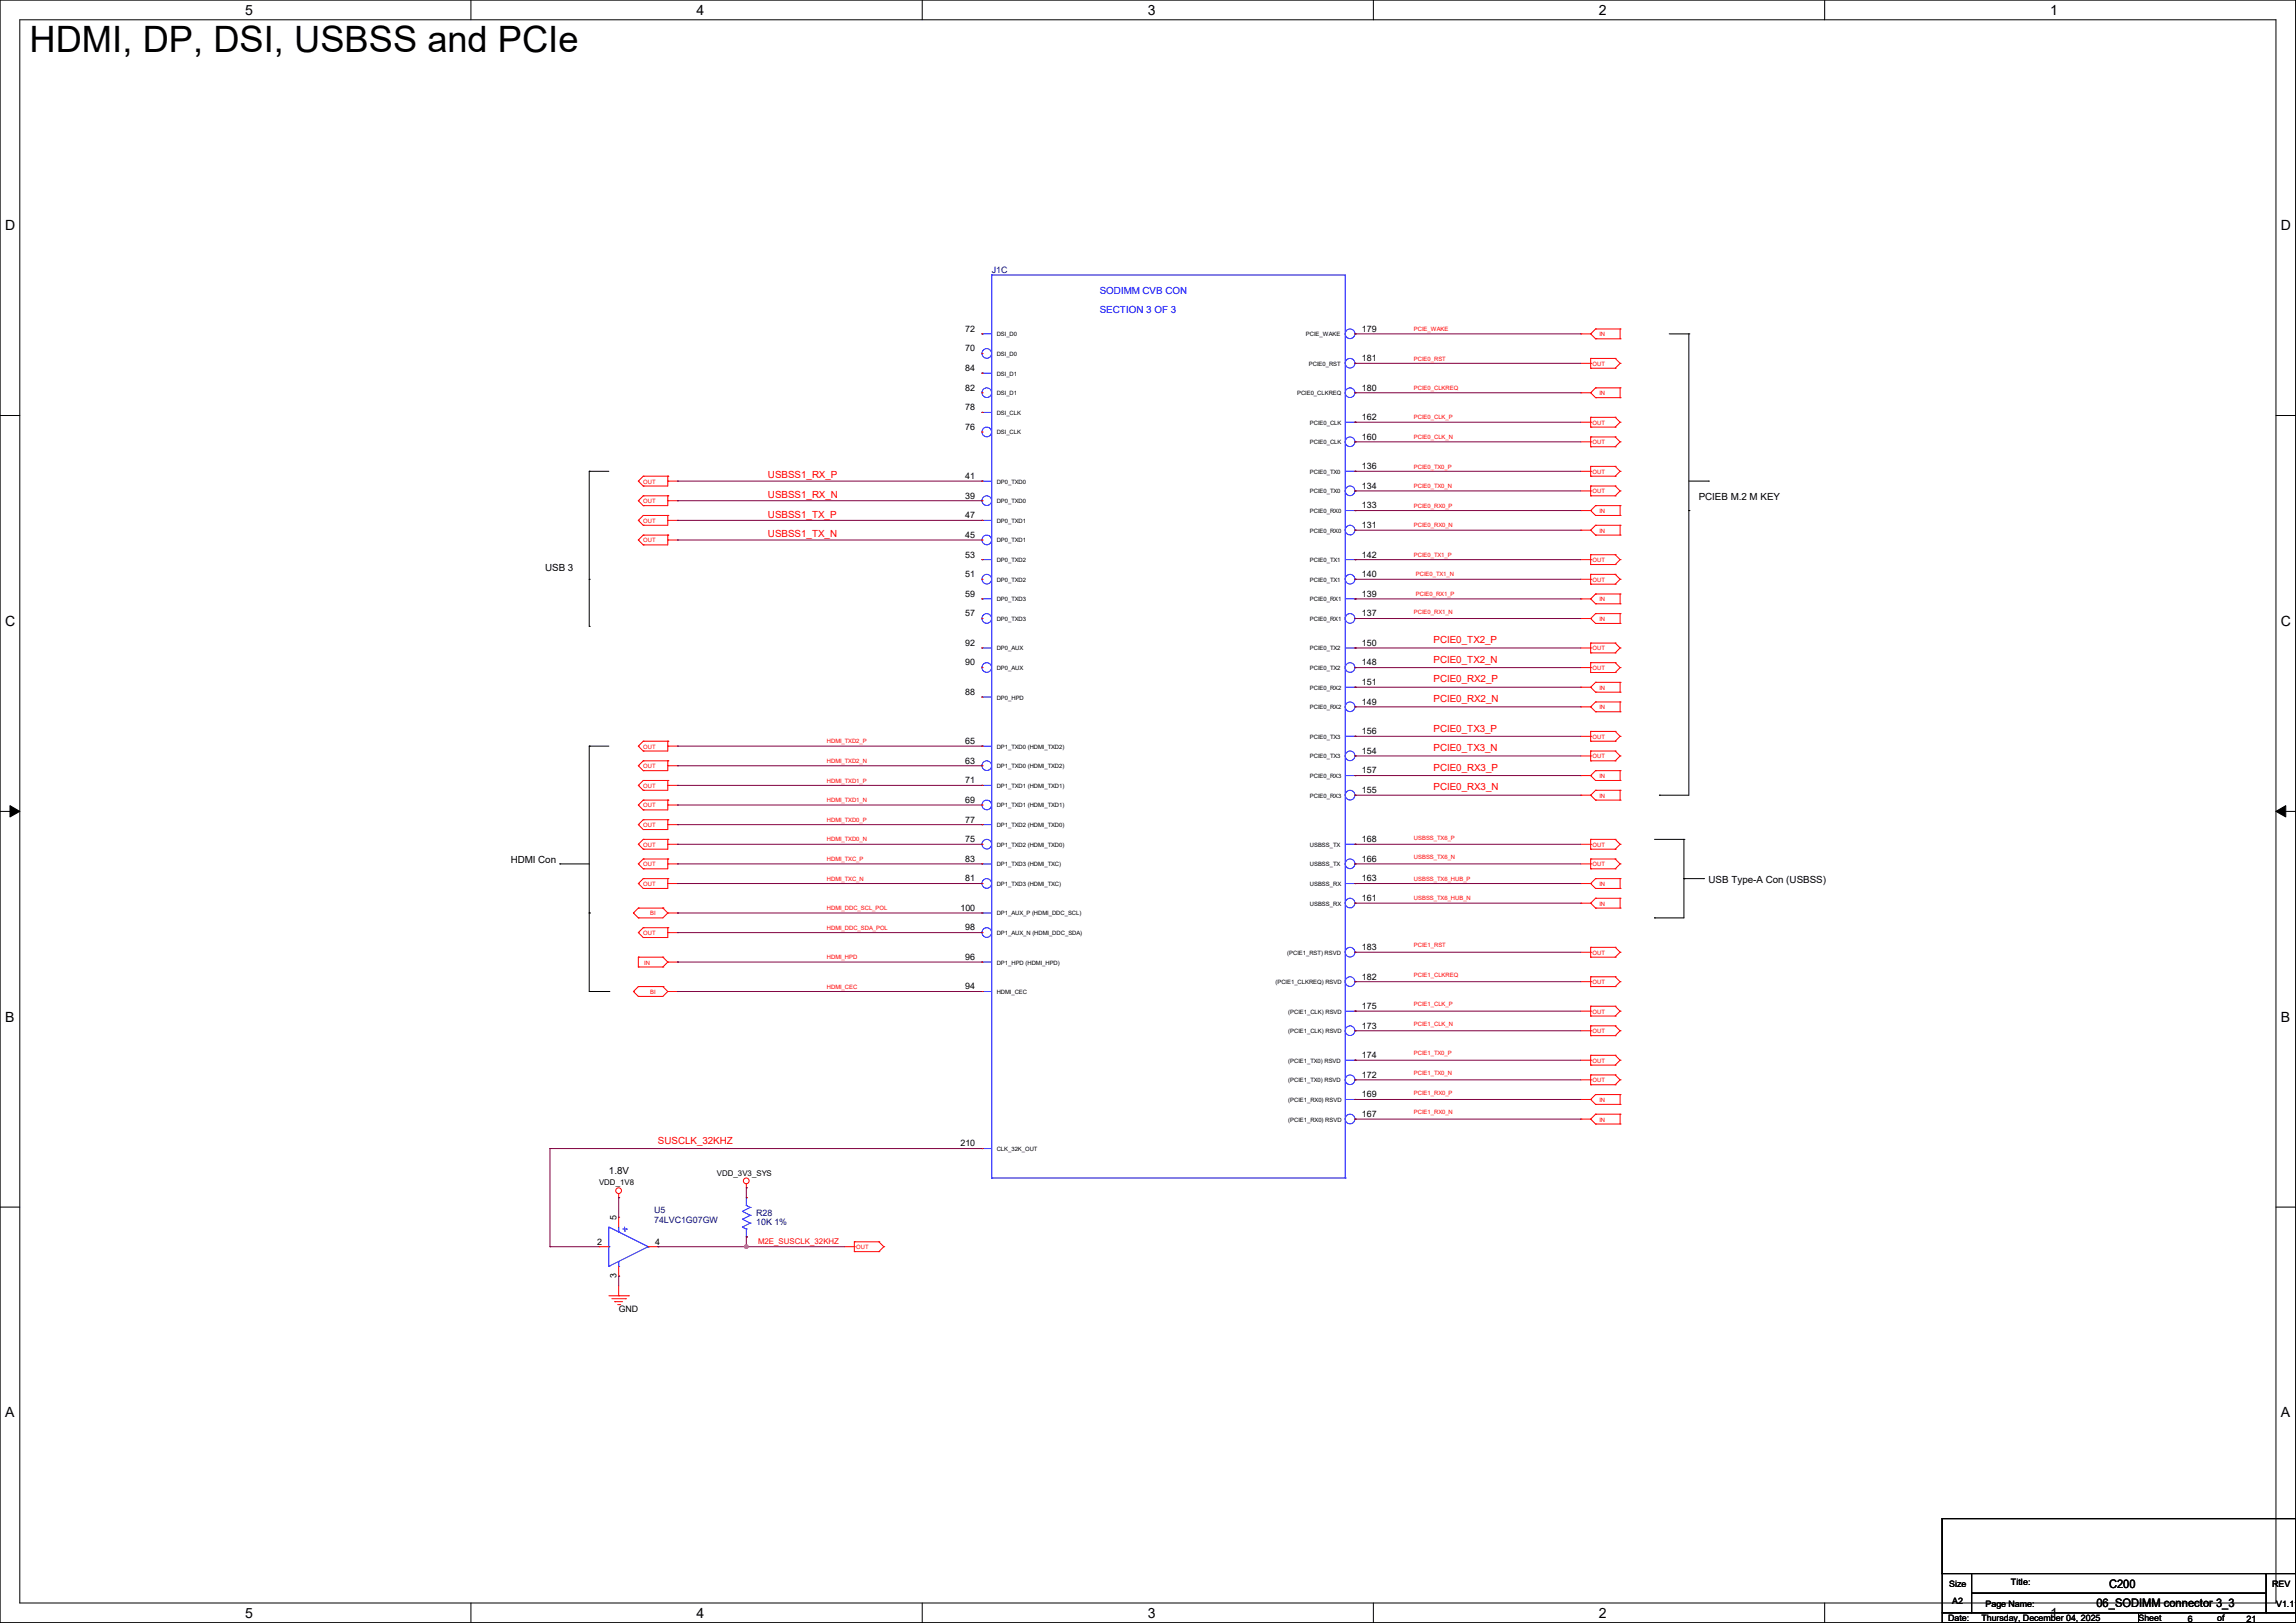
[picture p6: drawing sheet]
<svg xmlns="http://www.w3.org/2000/svg" width="594mm" height="420mm" viewBox="0 0 594 420" stroke-linecap="round" stroke-linejoin="round" font-family="sans-serif">
<defs><g id="words">
<text font-size="9.4" x="7.7" y="13.5">HDMI, DP, DSI, USBSS and PCIe</text>
<g font-size="3.6">
<text x="63.5" y="3.8">5</text>
<text x="180.2" y="3.8">4</text>
<text x="296.9" y="3.8">3</text>
<text x="413.7" y="3.8">2</text>
<text x="530.4" y="3.8">1</text>
<text x="1.3" y="59.5">D</text>
<text x="590.1" y="59.5">D</text>
<text x="1.3" y="162">C</text>
<text x="590.1" y="162">C</text>
<text x="1.3" y="264.4">B</text>
<text x="590.1" y="264.4">B</text>
<text x="1.3" y="366.8">A</text>
<text x="590.1" y="366.8">A</text>
<text x="63.5" y="418.6">5</text>
<text x="180.2" y="418.6">4</text>
<text x="296.9" y="418.6">3</text>
<text x="413.7" y="418.6">2</text>
<text x="530.4" y="418.6">1</text>
</g>
<g font-size="3">
<text x="545.7" y="411">C200</text>
<text x="542.3" y="415.8">06_SODIMM connector 3_3</text>
</g>
<g font-size="2.5" fill="#00f">
<text x="284.5" y="76">SODIMM CVB CON</text>
<text x="284.5" y="81.1">SECTION 3 OF 3</text>
</g>
<g font-size="2.5" fill="#f00">
<text x="198.7" y="123.8">USBSS1_RX_P</text>
<text x="198.7" y="128.9">USBSS1_RX_N</text>
<text x="198.7" y="133.9">USBSS1_TX_P</text>
<text x="198.7" y="139">USBSS1_TX_N</text>
<text x="370.9" y="166.5">PCIE0_TX2_P</text>
<text x="370.9" y="171.5">PCIE0_TX2_N</text>
<text x="370.9" y="176.6">PCIE0_RX2_P</text>
<text x="370.9" y="181.7">PCIE0_RX2_N</text>
<text x="370.9" y="189.3">PCIE0_TX3_P</text>
<text x="370.9" y="194.4">PCIE0_TX3_N</text>
<text x="370.9" y="199.5">PCIE0_RX3_P</text>
<text x="370.9" y="204.6">PCIE0_RX3_N</text>
<text x="170.2" y="296">SUSCLK_32KHZ</text>
</g>
<g font-size="2.5">
<text x="439.5" y="129.3">PCIEB M.2 M KEY</text>
<text x="141" y="147.9">USB 3</text>
<text x="132.1" y="223.3">HDMI Con</text>
<text x="442" y="228.4">USB Type-A Con (USBSS)</text>
<text x="157.5" y="303.8">1.8V</text>
</g>
<g font-size="2.3" fill="#000080">
<text x="256.6" y="70.7">J1C</text>
<text x="169.2" y="314">U5</text>
<text x="169.2" y="316.6">74LVC1G07GW</text>
<text x="195.6" y="314.8">R28</text>
<text x="195.6" y="317.1">10K 1%</text>
</g>
<g font-size="2.3">
<text x="249.7" y="85.9">72</text>
<text x="352.4" y="85.9">179</text>
<text x="249.7" y="90.9">70</text>
<text x="352.4" y="93.5">181</text>
<text x="249.7" y="101.1">82</text>
<text x="249.7" y="96">84</text>
<text x="352.4" y="101.1">180</text>
<text x="249.7" y="106.2">78</text>
<text x="249.7" y="111.3">76</text>
<text x="352.4" y="113.8">160</text>
<text x="352.4" y="108.7">162</text>
<text x="249.7" y="124">41</text>
<text x="352.4" y="121.4">136</text>
<text x="249.7" y="129">39</text>
<text x="352.4" y="131.6">133</text>
<text x="352.4" y="126.5">134</text>
<text x="249.7" y="134.1">47</text>
<text x="352.4" y="136.7">131</text>
<text x="249.7" y="139.2">45</text>
<text x="249.7" y="149.4">51</text>
<text x="249.7" y="144.3">53</text>
<text x="352.4" y="149.4">140</text>
<text x="352.4" y="144.3">142</text>
<text x="249.7" y="154.4">59</text>
<text x="352.4" y="154.4">139</text>
<text x="249.7" y="159.5">57</text>
<text x="352.4" y="159.5">137</text>
<text x="249.7" y="167.1">92</text>
<text x="352.4" y="167.1">150</text>
<text x="249.7" y="172.2">90</text>
<text x="352.4" y="172.2">148</text>
<text x="249.7" y="179.8">88</text>
<text x="352.4" y="177.3">151</text>
<text x="352.4" y="182.4">149</text>
<text x="352.4" y="190">156</text>
<text x="249.7" y="197.6">63</text>
<text x="249.7" y="192.5">65</text>
<text x="352.4" y="195.1">154</text>
<text x="249.7" y="202.7">71</text>
<text x="352.4" y="200.2">157</text>
<text x="249.7" y="207.8">69</text>
<text x="352.4" y="205.2">155</text>
<text x="249.7" y="212.9">77</text>
<text x="249.7" y="217.9">75</text>
<text x="352.4" y="217.9">168</text>
<text x="249.7" y="223">83</text>
<text x="352.4" y="223">166</text>
<text x="249.7" y="228.1">81</text>
<text x="352.4" y="233.2">161</text>
<text x="352.4" y="228.1">163</text>
<text x="248.5" y="235.7">100</text>
<text x="249.7" y="240.8">98</text>
<text x="352.4" y="245.9">183</text>
<text x="249.7" y="248.4">96</text>
<text x="249.7" y="256">94</text>
<text x="352.4" y="253.5">182</text>
<text x="352.4" y="261.1">175</text>
<text x="352.4" y="266.2">173</text>
<text x="352.4" y="273.8">174</text>
<text x="352.4" y="278.9">172</text>
<text x="352.4" y="284">169</text>
<text x="352.4" y="289.1">167</text>
<text x="248.5" y="296.7">210</text>
<text x="159.5" y="315.8" transform="rotate(-90 159.5 315.8)">5</text>
<text x="154.5" y="322.1">2</text>
<text x="169.5" y="322.1">4</text>
<text x="159.5" y="330.7" transform="rotate(-90 159.5 330.7)">3</text>
<text x="160.1" y="339.4">GND</text>
<text x="504.3" y="410.8">Size</text>
<text x="520.3" y="410.3">Title:</text>
<text x="587.8" y="410.8">REV</text>
<text x="504" y="419.4">Date:</text>
<text x="505" y="415.1">A2</text>
<text x="512.6" y="419.4">Thursday, December 04, 2025</text>
<text x="513.7" y="415.9">Page Name:</text>
<text x="553.3" y="419.4">Sheet</text>
<text x="566" y="419.7">6</text>
<text x="573.6" y="419.4">of</text>
<text x="581.2" y="419.7">21</text>
<text x="588.8" y="415.9">V1.11</text>
</g>
<g font-size="2">
<text x="185.5" y="304.2">VDD_3V3_SYS</text>
<text x="155" y="306.7">VDD_1V8</text>
</g>
<text font-size="2" fill="#f00" x="196.1" y="321.9">M2E_SUSCLK_32KHZ</text>
<g font-size="1.5">
<text x="257.9" y="87">DSI_D0</text>
<text x="337.9" y="87">PCIE_WAKE</text>
<text x="257.9" y="92.1">DSI_D0</text>
<text x="338.6" y="94.7">PCIE0_RST</text>
<text x="257.9" y="97.2">DSI_D1</text>
<text x="257.9" y="107.4">DSI_CLK</text>
<text x="257.9" y="102.3">DSI_D1</text>
<text x="335.6" y="102.3">PCIE0_CLKREQ</text>
<text x="257.9" y="112.4">DSI_CLK</text>
<text x="338.9" y="109.9">PCIE0_CLK</text>
<text x="338.9" y="115">PCIE0_CLK</text>
<text x="257.9" y="125.1">DP0_TXD0</text>
<text x="338.9" y="122.6">PCIE0_TX0</text>
<text x="257.9" y="130.2">DP0_TXD0</text>
<text x="338.9" y="127.7">PCIE0_TX0</text>
<text x="257.9" y="135.3">DP0_TXD1</text>
<text x="338.9" y="137.8">PCIE0_RX0</text>
<text x="338.9" y="132.8">PCIE0_RX0</text>
<text x="257.9" y="140.4">DP0_TXD1</text>
<text x="257.9" y="145.5">DP0_TXD2</text>
<text x="338.9" y="145.5">PCIE0_TX1</text>
<text x="257.9" y="150.5">DP0_TXD2</text>
<text x="257.9" y="155.6">DP0_TXD3</text>
<text x="338.9" y="155.6">PCIE0_RX1</text>
<text x="338.9" y="150.5">PCIE0_TX1</text>
<text x="257.9" y="160.7">DP0_TXD3</text>
<text x="338.9" y="160.7">PCIE0_RX1</text>
<text x="257.9" y="173.4">DP0_AUX</text>
<text x="257.9" y="168.3">DP0_AUX</text>
<text x="338.9" y="173.4">PCIE0_TX2</text>
<text x="338.9" y="168.3">PCIE0_TX2</text>
<text x="338.9" y="178.5">PCIE0_RX2</text>
<text x="257.9" y="181">DP0_HPD</text>
<text x="338.9" y="183.6">PCIE0_RX2</text>
<text x="338.9" y="191.2">PCIE0_TX3</text>
<text x="257.9" y="193.7">DP1_TXD0 (HDMI_TXD2)</text>
<text x="338.9" y="196.3">PCIE0_TX3</text>
<text x="257.9" y="198.8">DP1_TXD0 (HDMI_TXD2)</text>
<text x="257.9" y="203.9">DP1_TXD1 (HDMI_TXD1)</text>
<text x="338.9" y="201.3">PCIE0_RX3</text>
<text x="257.9" y="209">DP1_TXD1 (HDMI_TXD1)</text>
<text x="338.9" y="206.4">PCIE0_RX3</text>
<text x="257.9" y="214">DP1_TXD2 (HDMI_TXD0)</text>
<text x="257.9" y="219.1">DP1_TXD2 (HDMI_TXD0)</text>
<text x="338.9" y="219.1">USBSS_TX</text>
<text x="257.9" y="224.2">DP1_TXD3 (HDMI_TXC)</text>
<text x="338.9" y="224.2">USBSS_TX</text>
<text x="257.9" y="229.3">DP1_TXD3 (HDMI_TXC)</text>
<text x="338.9" y="229.3">USBSS_RX</text>
<text x="257.9" y="236.9">DP1_AUX_P (HDMI_DDC_SCL)</text>
<text x="338.9" y="234.4">USBSS_RX</text>
<text x="257.9" y="242">DP1_AUX_N (HDMI_DDC_SDA)</text>
<text x="257.9" y="249.6">DP1_HPD (HDMI_HPD)</text>
<text x="333" y="247.1">(PCIE1_RST) RSVD</text>
<text x="257.9" y="257.2">HDMI_CEC</text>
<text x="330" y="254.7">(PCIE1_CLKREQ) RSVD</text>
<text x="333.3" y="262.3">(PCIE1_CLK) RSVD</text>
<text x="333.3" y="267.4">(PCIE1_CLK) RSVD</text>
<text x="333.3" y="275">(PCIE1_TX0) RSVD</text>
<text x="333.3" y="280.1">(PCIE1_TX0) RSVD</text>
<text x="333.3" y="285.2">(PCIE1_RX0) RSVD</text>
<text x="333.3" y="290.2">(PCIE1_RX0) RSVD</text>
<text x="257.9" y="297.9">CLK_32K_OUT</text>
</g>
<g font-size="1.5" fill="#f00">
<text x="365.8" y="85.7">PCIE_WAKE</text>
<text x="413.8" y="87">IN</text>
<text x="365.8" y="93.3">PCIE0_RST</text>
<text x="412" y="94.7">OUT</text>
<text x="365.8" y="100.9">PCIE0_CLKREQ</text>
<text x="413.8" y="102.3">IN</text>
<text x="365.8" y="113.6">PCIE0_CLK_N</text>
<text x="365.8" y="108.5">PCIE0_CLK_P</text>
<text x="412" y="109.9">OUT</text>
<text x="412" y="115">OUT</text>
<text x="166.4" y="125.1">OUT</text>
<text x="365.8" y="121.2">PCIE0_TX0_P</text>
<text x="412" y="122.6">OUT</text>
<text x="166.4" y="130.2">OUT</text>
<text x="365.8" y="131.4">PCIE0_RX0_P</text>
<text x="365.8" y="126.3">PCIE0_TX0_N</text>
<text x="412" y="127.7">OUT</text>
<text x="166.4" y="135.3">OUT</text>
<text x="365.8" y="136.5">PCIE0_RX0_N</text>
<text x="413.8" y="137.8">IN</text>
<text x="413.8" y="132.8">IN</text>
<text x="166.4" y="140.4">OUT</text>
<text x="365.8" y="144.1">PCIE0_TX1_P</text>
<text x="366.3" y="149.2">PCIE0_TX1_N</text>
<text x="412" y="145.5">OUT</text>
<text x="366.3" y="154.3">PCIE0_RX1_P</text>
<text x="412" y="150.5">OUT</text>
<text x="413.8" y="155.6">IN</text>
<text x="365.8" y="158.8">PCIE0_RX1_N</text>
<text x="413.8" y="160.7">IN</text>
<text x="412" y="173.4">OUT</text>
<text x="412" y="168.3">OUT</text>
<text x="413.8" y="178.5">IN</text>
<text x="413.8" y="183.6">IN</text>
<text x="412" y="191.2">OUT</text>
<text x="166.4" y="193.7">OUT</text>
<text x="213.9" y="197.4">HDMI_TXD2_N</text>
<text x="213.9" y="192.4">HDMI_TXD2_P</text>
<text x="412" y="196.3">OUT</text>
<text x="166.4" y="203.9">OUT</text>
<text x="166.4" y="198.8">OUT</text>
<text x="213.9" y="202.5">HDMI_TXD1_P</text>
<text x="413.8" y="201.3">IN</text>
<text x="166.4" y="209">OUT</text>
<text x="213.9" y="207.6">HDMI_TXD1_N</text>
<text x="413.8" y="206.4">IN</text>
<text x="166.4" y="214">OUT</text>
<text x="213.9" y="212.7">HDMI_TXD0_P</text>
<text x="166.4" y="219.1">OUT</text>
<text x="213.9" y="217.8">HDMI_TXD0_N</text>
<text x="365.8" y="217.3">USBSS_TX6_P</text>
<text x="412" y="219.1">OUT</text>
<text x="166.4" y="224.2">OUT</text>
<text x="213.9" y="227.9">HDMI_TXC_N</text>
<text x="213.9" y="222.8">HDMI_TXC_P</text>
<text x="365.8" y="227.9">USBSS_TX6_HUB_P</text>
<text x="365.8" y="222.3">USBSS_TX6_N</text>
<text x="412" y="224.2">OUT</text>
<text x="166.4" y="229.3">OUT</text>
<text x="365.8" y="233">USBSS_TX6_HUB_N</text>
<text x="413.8" y="229.3">IN</text>
<text x="168.2" y="236.9">BI</text>
<text x="213.9" y="235.5">HDMI_DDC_SCL_POL</text>
<text x="413.8" y="234.4">IN</text>
<text x="166.4" y="242">OUT</text>
<text x="213.9" y="240.6">HDMI_DDC_SDA_POL</text>
<text x="365.8" y="245.2">PCIE1_RST</text>
<text x="166.7" y="249.6">IN</text>
<text x="213.9" y="248.2">HDMI_HPD</text>
<text x="412" y="247.1">OUT</text>
<text x="168.2" y="257.2">BI</text>
<text x="213.9" y="255.9">HDMI_CEC</text>
<text x="365.8" y="252.8">PCIE1_CLKREQ</text>
<text x="412" y="254.7">OUT</text>
<text x="365.8" y="260.4">PCIE1_CLK_P</text>
<text x="412" y="262.3">OUT</text>
<text x="365.8" y="265.5">PCIE1_CLK_N</text>
<text x="412" y="267.4">OUT</text>
<text x="365.8" y="273.1">PCIE1_TX0_P</text>
<text x="412" y="275">OUT</text>
<text x="365.8" y="278.2">PCIE1_TX0_N</text>
<text x="412" y="280.1">OUT</text>
<text x="365.8" y="283.3">PCIE1_RX0_P</text>
<text x="413.8" y="285.2">IN</text>
<text x="365.8" y="288.4">PCIE1_RX0_N</text>
<text x="413.8" y="290.2">IN</text>
<text x="221.5" y="323.3">OUT</text>
</g>
</g></defs>
<path d="M0 0h593.9v419.9h-593.9zM5.1 5.1h583.7v409.7h-583.7z" fill="none" stroke="#000" stroke-width=".26"/>
<g fill="#fff">
<path d="M63.5 .6h1.9v4h-1.9z"/>
<path d="M63.5 415.3h1.9v4.1h-1.9z"/>
</g>
<path d="M121.8 0v5.1M121.8 414.8v5.1" fill="none" stroke="#000" stroke-width=".26"/>
<g fill="#fff">
<path d="M180.2 .6h2v4h-2z"/>
<path d="M180.2 415.3h2v4.1h-2z"/>
</g>
<path d="M238.6 0v5.1M238.6 414.8v5.1" fill="none" stroke="#000" stroke-width=".26"/>
<g fill="#fff">
<path d="M296.9 .6h2v4h-2z"/>
<path d="M296.9 415.3h2v4.1h-2z"/>
</g>
<path d="M355.3 0v5.1M355.3 414.8v5.1" fill="none" stroke="#000" stroke-width=".26"/>
<g fill="#fff">
<path d="M413.6 .6h2v4h-2z"/>
<path d="M413.6 415.3h2v4.1h-2z"/>
</g>
<path d="M472.1 0v5.1M472.1 414.8v5.1" fill="none" stroke="#000" stroke-width=".26"/>
<g fill="#fff">
<path d="M530.4 .6h2v4h-2z"/>
<path d="M530.4 415.3h2v4.1h-2z"/>
<path d="M1.3 56.3h2.6v4.1h-2.6z"/>
<path d="M590.1 56.3h2.6v4.1h-2.6z"/>
<path d="M1.3 158.7h2.6v4.1h-2.6z"/>
<path d="M590.1 158.7h2.6v4.1h-2.6z"/>
</g>
<path d="M0 107.5h5.1M588.8 107.5h5.1" fill="none" stroke="#000" stroke-width=".26"/>
<g fill="#fff">
<path d="M1.3 261.2h2.4v4h-2.4z"/>
<path d="M590.1 261.2h2.4v4h-2.4z"/>
</g>
<path d="M0 210h5.1M588.8 210h5.1" fill="none" stroke="#000" stroke-width=".26"/>
<path d="M2.6 208.5l2.5 1.5-2.5 1.4zM588.8 210l2.6-1.5v2.9z" fill="#000" stroke="#000" stroke-width=".26"/>
<g fill="#fff">
<path d="M1.3 363.6h2.4v4h-2.4z"/>
<path d="M590.1 363.6h2.4v4h-2.4z"/>
</g>
<g fill="none" stroke="#000" stroke-width=".26">
<path d="M431.8 86.4h5.1M436.9 86.4h.1M436.9 86.4v119.4h-7.6M152.4 122h.1M152.4 122v40.1M152.4 122h5.1M436.9 132.1h.1M436.9 124.5h5.1M442 124.5h.1M152.4 149.9h.1M152.4 162.1h.1M152.4 193.1h.1"/>
<path d="M152.4 193.1v63.5h5.1M152.4 193.1h5.1M428 217.2h7.7M429.3 205.8h.1M435.7 217.2h.1M435.7 217.2v20.3h-7.7M144.8 223.6h.1M144.8 223.6h7.6M152.4 236.3h.1M428 237.5h.1M435.7 227.4h.1M435.7 227.4h5"/>
<path d="M440.7 227.4h.1M157.5 256.6h.1M0 312.4h5.1M588.8 312.4h5.1M502.5 393h91.4v14.2h-91.4zM502.5 407.2h7.6v10.2h-7.6zM502.5 417.4h50.8v2.5h-50.8zM510.1 407.2h76.2v5.1h-76.2zM510.1 412.3h76.2v5.1h-76.2zM553.3 417.4h40.6v2.5h-40.6zM586.3 407.2h7.6v10.2h-7.6z"/>
</g>
<g fill="none" stroke="#f00" stroke-width=".26">
<path d="M254 91.5h.1M254 86.4h.1M254 96.6h.1M350.6 86.4h.1M350.6 94h.1M409 86.4h.1M409 94h2.5M409 86.4h2.5M411.5 94h.1M411.5 92.8h.1M411.5 95.3h.1M411.5 86.4h.1"/>
<path d="M411.5 92.8v2.5M411.5 86.4l1.3 1.3M411.5 95.3h6.4M411.5 92.8h6.4M412.8 85.1h.1M412.8 87.7h.1M412.8 85.1l-1.3 1.3M412.8 87.7h6.3M412.8 85.1h6.3M417.9 92.8h.1M417.9 95.3h.1M417.9 92.8l1.2 1.2"/>
<path d="M419.1 94h.1M419.1 85.1h.1M419.1 87.7h.1M419.1 85.1v2.6M419.1 94l-1.2 1.3M254 111.8h.1M254 106.7h.1M254 101.6h.1M350.6 114.3h.1M350.6 109.3h.1M350.6 101.6h.1M409 101.6h.1"/>
<path d="M409 114.3h2.5M409 109.3h2.5M409 101.6h2.5M411.5 114.3h.1M411.5 113.1h.1M411.5 115.6h.1M411.5 109.3h.1M411.5 108h.1M411.5 110.5h.1M411.5 101.6h.1M411.5 108v2.5M411.5 113.1v2.5"/>
<path d="M411.5 115.6h6.4M411.5 113.1h6.4M411.5 101.6l1.3 1.3M411.5 110.5h6.4M411.5 108h6.4M412.8 100.4h.1M412.8 102.9h.1M412.8 100.4l-1.3 1.2M412.8 102.9h6.3M412.8 100.4h6.3M417.9 113.1h.1M417.9 115.6h.1"/>
<path d="M417.9 108h.1M417.9 110.5h.1M417.9 113.1l1.2 1.2M417.9 108l1.2 1.3M419.1 114.3h.1M419.1 109.3h.1M419.1 100.4h.1M419.1 102.9h.1M419.1 100.4v2.5M419.1 114.3l-1.2 1.3M419.1 109.3l-1.2 1.2M165.1 139.7h.1"/>
<path d="M165.1 134.7h.1M165.1 129.6h.1M165.1 124.5h.1M165.1 139.7l1.3 1.3M165.1 134.7l1.3 1.2M165.1 129.6l1.3 1.3M165.1 124.5l1.3 1.3M166.4 138.5h.1M166.4 133.4h.1M166.4 135.9h.1M166.4 128.3h.1M166.4 130.9h.1"/>
<path d="M166.4 123.2h.1M166.4 125.8h.1M166.4 138.5h6.4M166.4 133.4h6.4M166.4 128.3h6.4M166.4 123.2h6.4M166.4 138.5l-1.3 1.2M166.4 133.4l-1.3 1.3M166.4 128.3l-1.3 1.3M166.4 123.2l-1.3 1.3M172.8 138.5h.1M172.8 139.7h.1"/>
<path d="M172.8 133.4h.1M172.8 134.7h.1M172.8 128.3h.1M172.8 129.6h.1M172.8 123.2h.1M172.8 124.5h.1M172.8 123.2v2.6h-6.4M172.8 128.3v2.6h-6.4M172.8 133.4v2.5h-6.4M172.8 138.5v2.5h-6.4M172.8 139.7h2.5M172.8 134.7h2.5"/>
<path d="M172.8 129.6h2.5M172.8 124.5h2.5M254 129.6h.1M254 124.5h.1M254 139.7h.1M254 134.7h.1M350.6 137.2h.1M350.6 132.1h.1M350.6 127h.1M350.6 122h.1M409 137.2h.1M409 132.1h.1"/>
<path d="M409 137.2h2.5M409 132.1h2.5M409 127h2.5M409 122h2.5M411.5 137.2h.1M411.5 132.1h.1M411.5 127h.1M411.5 125.8h.1M411.5 128.3h.1M411.5 122h.1M411.5 120.7h.1M411.5 123.2h.1"/>
<path d="M411.5 120.7v2.5M411.5 125.8v2.5M411.5 137.2l1.3 1.3M411.5 132.1l1.3 1.3M411.5 128.3h6.4M411.5 125.8h6.4M411.5 123.2h6.4M411.5 120.7h6.4M412.8 135.9h.1M412.8 138.5h.1M412.8 130.9h.1M412.8 133.4h.1"/>
<path d="M412.8 135.9l-1.3 1.3M412.8 138.5h6.3M412.8 135.9h6.3M412.8 130.9l-1.3 1.2M412.8 133.4h6.3M412.8 130.9h6.3M417.9 125.8h.1M417.9 128.3h.1M417.9 120.7h.1M417.9 123.2h.1M417.9 125.8l1.2 1.2M417.9 120.7l1.2 1.3"/>
<path d="M419.1 135.9h.1M419.1 138.5h.1M419.1 130.9h.1M419.1 133.4h.1M419.1 127h.1M419.1 122h.1M419.1 130.9v2.5M419.1 135.9v2.6M419.1 127l-1.2 1.3M419.1 122l-1.2 1.2M166.4 141h.1M254 149.9h.1"/>
<path d="M254 144.8h.1M254 155h.1M350.6 155h.1M350.6 149.9h.1M350.6 144.8h.1M409 155h.1M409 155h2.5M409 149.9h2.5M409 144.8h2.5M411.5 155h.1M411.5 149.9h.1M411.5 148.6h.1"/>
<path d="M411.5 151.2h.1M411.5 144.8h.1M411.5 143.6h.1M411.5 146.1h.1M411.5 143.6v2.5M411.5 148.6v2.6M411.5 155l1.3 1.3M411.5 151.2h6.4M411.5 148.6h6.4M411.5 146.1h6.4M411.5 143.6h6.4M412.8 158.8h.1"/>
<path d="M412.8 153.7h.1M412.8 156.3h.1M412.8 158.8l-1.3 1.3M412.8 158.8h6.3M412.8 153.7l-1.3 1.3M412.8 156.3h6.3M412.8 153.7h6.3M417.9 148.6h.1M417.9 151.2h.1M417.9 143.6h.1M417.9 146.1h.1M417.9 148.6l1.2 1.3"/>
<path d="M417.9 143.6l1.2 1.2M419.1 158.8h.1M419.1 153.7h.1M419.1 156.3h.1M419.1 149.9h.1M419.1 144.8h.1M419.1 153.7v2.6M419.1 158.8v2.5M419.1 149.9l-1.2 1.3M419.1 144.8l-1.2 1.3M254 160.1h.1M254 172.8h.1"/>
<path d="M254 167.7h.1M350.6 160.1h.1M350.6 172.8h.1M350.6 167.7h.1M350.6 177.8h.1M409 160.1h.1M409 177.8h.1M409 160.1h2.5M409 177.8h2.5M409 172.8h2.5M409 167.7h2.5M411.5 160.1h.1"/>
<path d="M411.5 177.8h.1M411.5 172.8h.1M411.5 171.5h.1M411.5 174h.1M411.5 167.7h.1M411.5 166.4h.1M411.5 169h.1M411.5 166.4v2.6M411.5 171.5v2.5M411.5 160.1l1.3 1.2M411.5 177.8l1.3 1.3M411.5 174h6.4"/>
<path d="M411.5 171.5h6.4M411.5 169h6.4M411.5 166.4h6.4M412.8 161.3h.1M412.8 176.6h.1M412.8 179.1h.1M412.8 161.3h6.3M412.8 176.6l-1.3 1.2M412.8 179.1h6.3M412.8 176.6h6.3M417.9 171.5h.1M417.9 174h.1"/>
<path d="M417.9 166.4h.1M417.9 169h.1M417.9 166.4l1.2 1.3M417.9 171.5l1.2 1.3M419.1 161.3h.1M419.1 176.6h.1M419.1 179.1h.1M419.1 172.8h.1M419.1 167.7h.1M419.1 176.6v2.5M419.1 172.8l-1.2 1.2M419.1 167.7l-1.2 1.3"/>
<path d="M165.1 198.2h.1M165.1 193.1h.1M165.1 198.2l1.3 1.2M165.1 193.1l1.3 1.3M166.4 196.9h.1M166.4 199.4h.1M166.4 191.8h.1M166.4 194.4h.1M166.4 196.9h6.4M166.4 196.9l-1.3 1.3M166.4 191.8h6.4M166.4 191.8l-1.3 1.3"/>
<path d="M172.8 196.9h.1M172.8 198.2h.1M172.8 191.8h.1M172.8 193.1h.1M172.8 191.8v2.6h-6.4M172.8 196.9v2.5h-6.4M172.8 198.2h2.5M172.8 193.1h2.5M254 198.2h.1M254 193.1h.1M254 180.4h.1M350.6 182.9h.1"/>
<path d="M350.6 195.6h.1M350.6 190.5h.1M409 182.9h.1M409 195.6h2.5M409 190.5h2.5M409 182.9h2.5M411.5 195.6h.1M411.5 194.4h.1M411.5 196.9h.1M411.5 190.5h.1M411.5 189.3h.1M411.5 191.8h.1"/>
<path d="M411.5 182.9h.1M411.5 196.9h6.4M411.5 191.8h6.4M411.5 194.4h6.4M411.5 189.3v2.5M411.5 194.4v2.5M411.5 182.9l1.3 1.3M411.5 189.3h6.4M412.8 199.4h.1M412.8 181.7h.1M412.8 184.2h.1M412.8 199.4h6.3"/>
<path d="M412.8 199.4l-1.3 1.3M412.8 181.7l-1.3 1.2M412.8 184.2h6.3M412.8 181.7h6.3M417.9 194.4h.1M417.9 196.9h.1M417.9 189.3h.1M417.9 191.8h.1M417.9 194.4l1.2 1.2M417.9 189.3l1.2 1.2M419.1 199.4h.1M419.1 195.6h.1"/>
<path d="M419.1 190.5h.1M419.1 181.7h.1M419.1 184.2h.1M419.1 181.7v2.5M419.1 199.4v2.6M419.1 195.6l-1.2 1.3M419.1 190.5l-1.2 1.3M165.1 218.5h.1M165.1 213.4h.1M165.1 208.3h.1M165.1 203.2h.1M165.1 218.5l1.3 1.3"/>
<path d="M165.1 213.4l1.3 1.3M165.1 208.3l1.3 1.3M165.1 203.2l1.3 1.3M166.4 217.2h.1M166.4 219.8h.1M166.4 212.1h.1M166.4 214.7h.1M166.4 207.1h.1M166.4 209.6h.1M166.4 202h.1M166.4 204.5h.1M166.4 217.2h6.4"/>
<path d="M166.4 217.2l-1.3 1.3M166.4 212.1h6.4M166.4 212.1l-1.3 1.3M166.4 207.1h6.4M166.4 207.1l-1.3 1.2M166.4 202h6.4M166.4 202l-1.3 1.2M172.8 217.2h.1M172.8 218.5h.1M172.8 212.1h.1M172.8 213.4h.1M172.8 207.1h.1"/>
<path d="M172.8 208.3h.1M172.8 202h.1M172.8 203.2h.1M172.8 202v2.5h-6.4M172.8 207.1v2.5h-6.4M172.8 212.1v2.6h-6.4M172.8 217.2v2.6h-6.4M172.8 218.5h2.5M172.8 213.4h2.5M172.8 208.3h2.5M172.8 203.2h2.5M254 208.3h.1"/>
<path d="M254 203.2h.1M254 218.5h.1M254 213.4h.1M350.6 205.8h.1M350.6 200.7h.1M350.6 218.5h.1M409 205.8h.1M409 200.7h.1M409 218.5h2.5M409 205.8h2.5M409 200.7h2.5M411.5 218.5h.1"/>
<path d="M411.5 217.2h.1M411.5 219.8h.1M411.5 205.8h.1M411.5 200.7h.1M411.5 217.2h6.4M411.5 219.8h6.4M411.5 217.2v2.6M411.5 205.8l1.3 1.3M411.5 200.7l1.3 1.3M412.8 204.5h.1M412.8 207.1h.1M412.8 202h.1"/>
<path d="M412.8 207.1h6.3M412.8 202h6.3M412.8 204.5h6.3M412.8 204.5l-1.3 1.3M417.9 217.2h.1M417.9 219.8h.1M417.9 217.2l1.2 1.3M419.1 218.5h.1M419.1 204.5h.1M419.1 207.1h.1M419.1 202h.1M419.1 204.5v2.6"/>
<path d="M419.1 218.5l-1.2 1.3M163.9 236.3h.1M163.9 236.3l1.2 1.2M165.1 235h.1M165.1 237.5h.1M165.1 228.6h.1M165.1 223.6h.1M165.1 235h6.4M165.1 228.6l1.3 1.3M165.1 235l-1.2 1.3M165.1 223.6l1.3 1.2M166.4 227.4h.1"/>
<path d="M166.4 229.9h.1M166.4 222.3h.1M166.4 224.8h.1M166.4 227.4h6.4M166.4 227.4l-1.3 1.2M166.4 222.3h6.4M166.4 222.3l-1.3 1.3M171.5 235h.1M171.5 235l1.3 1.3M172.8 236.3h.1M172.8 227.4h.1M172.8 228.6h.1"/>
<path d="M172.8 222.3h.1M172.8 223.6h.1M172.8 222.3v2.5h-6.4M172.8 227.4v2.5h-6.4M172.8 236.3h2.5M172.8 236.3l-1.3 1.2h-6.4M172.8 228.6h2.5M172.8 223.6h2.5M175.3 236.3h.1M254 228.6h.1M254 223.6h.1M254 236.3h.1"/>
<path d="M350.6 233.7h.1M350.6 228.6h.1M350.6 223.6h.1M409 233.7h.1M409 228.6h.1M409 228.6h2.5M409 223.6h2.5M409 233.7h2.5M411.5 233.7h.1M411.5 228.6h.1M411.5 223.6h.1M411.5 222.3h.1"/>
<path d="M411.5 224.8h.1M411.5 222.3h6.4M411.5 224.8h6.4M411.5 222.3v2.5M411.5 233.7l1.3 1.3M411.5 228.6l1.3 1.3M412.8 232.5h.1M412.8 235h.1M412.8 227.4h.1M412.8 229.9h.1M412.8 235h6.3M412.8 227.4h6.3"/>
<path d="M412.8 229.9h6.3M412.8 232.5l-1.3 1.2M412.8 232.5h6.3M412.8 227.4l-1.3 1.2M417.9 222.3h.1M417.9 224.8h.1M417.9 222.3l1.2 1.3M419.1 232.5h.1M419.1 235h.1M419.1 227.4h.1M419.1 229.9h.1M419.1 223.6h.1"/>
<path d="M419.1 227.4v2.5M419.1 232.5v2.5M419.1 223.6l-1.2 1.2M163.9 256.6h.1M163.9 256.6l1.2 1.3M165.1 255.3h.1M165.1 257.9h.1M165.1 247.7h.1M165.1 250.2h.1M165.1 241.3h.1M165.1 255.3h6.4M165.1 255.3l-1.2 1.3"/>
<path d="M165.1 247.7h6.4M165.1 247.7v2.5M165.1 250.2h6.4M165.1 241.3l1.3 1.3M166.4 240.1h.1M166.4 242.6h.1M166.4 240.1h6.4M166.4 240.1l-1.3 1.2M171.5 255.3h.1M171.5 250.2h.1M171.5 247.7h.1M171.5 255.3l1.3 1.3"/>
<path d="M171.5 247.7l1.3 1.3M172.8 256.6h.1M172.8 249h.1M172.8 240.1h.1M172.8 241.3h.1M172.8 256.6h2.5M172.8 256.6l-1.3 1.3h-6.4M172.8 249l-1.3 1.2M172.8 249h2.5M172.8 240.1v2.5h-6.4M172.8 241.3h2.5M175.3 256.6h.1"/>
<path d="M175.3 249h.1M254 256.6h.1M254 249h.1M254 241.3h.1M350.6 254h.1M350.6 246.4h.1M409 254h2.5M409 246.4h2.5M411.5 254h.1M411.5 252.8h.1M411.5 255.3h.1M411.5 246.4h.1"/>
<path d="M411.5 245.2h.1M411.5 247.7h.1M411.5 255.3h6.4M411.5 247.7h6.4M411.5 245.2v2.5M411.5 252.8v2.5M411.5 252.8h6.4M411.5 245.2h6.4M417.9 252.8h.1M417.9 255.3h.1M417.9 245.2h.1M417.9 247.7h.1"/>
<path d="M417.9 252.8l1.2 1.2M417.9 245.2l1.2 1.2M419.1 254h.1M419.1 246.4h.1M419.1 254l-1.2 1.3M419.1 246.4l-1.2 1.3M350.6 279.4h.1M350.6 266.7h.1M350.6 274.4h.1M350.6 261.7h.1M409 279.4h2.5M409 274.4h2.5"/>
<path d="M409 266.7h2.5M409 261.7h2.5M411.5 279.4h.1M411.5 278.2h.1M411.5 274.4h.1M411.5 273.1h.1M411.5 275.6h.1M411.5 266.7h.1M411.5 265.5h.1M411.5 268h.1M411.5 261.7h.1M411.5 260.4h.1"/>
<path d="M411.5 262.9h.1M411.5 278.2h6.4M411.5 260.4v2.5M411.5 265.5v2.5M411.5 273.1v2.5M411.5 278.2v2.5M411.5 275.6h6.4M411.5 273.1h6.4M411.5 268h6.4M411.5 265.5h6.4M411.5 262.9h6.4M411.5 260.4h6.4"/>
<path d="M417.9 278.2h.1M417.9 273.1h.1M417.9 275.6h.1M417.9 265.5h.1M417.9 268h.1M417.9 260.4h.1M417.9 262.9h.1M417.9 278.2l1.2 1.2M417.9 273.1l1.2 1.3M417.9 265.5l1.2 1.2M417.9 260.4l1.2 1.3M419.1 279.4h.1"/>
<path d="M419.1 274.4h.1M419.1 266.7h.1M419.1 261.7h.1M419.1 279.4l-1.2 1.3M419.1 274.4l-1.2 1.2M419.1 266.7l-1.2 1.3M419.1 261.7l-1.2 1.2M254 297.2h.1M350.6 289.6h.1M350.6 284.5h.1M409 289.6h.1M409 284.5h.1"/>
<path d="M409 289.6h2.5M409 284.5h2.5M411.5 289.6h.1M411.5 284.5h.1M411.5 280.7h.1M411.5 289.6l1.3 1.3M411.5 284.5l1.3 1.3M411.5 280.7h6.4M412.8 288.3h.1M412.8 290.9h.1M412.8 283.3h.1M412.8 285.8h.1"/>
<path d="M412.8 288.3l-1.3 1.3M412.8 290.9h6.3M412.8 288.3h6.3M412.8 283.3l-1.3 1.2M412.8 285.8h6.3M412.8 283.3h6.3M417.9 280.7h.1M419.1 288.3h.1M419.1 290.9h.1M419.1 283.3h.1M419.1 285.8h.1M419.1 283.3v2.5"/>
<path d="M419.1 288.3v2.6M160.1 309.9h.1M160.1 315h.1M160.1 308.9v1M160.1 315v2.5M193.1 307.4h.1M193.1 309.9h.1M193.1 306.4v1M155 322.6h.1M155 322.6h2.5M157.5 335.3h5.1M158.3 336.1h3.5"/>
<path d="M159 336.8h.1M159 336.8h2.1M159.8 337.6h.5M160.1 335.3h.1M160.1 330.2h.1M160.1 327.7v2.5M160.1 332.8v2.5M160.3 337.6h.1M161.8 336.1h.1M162.6 335.3h.1M167.7 322.6h2.5M170.2 322.6h.1"/>
<path d="M193.1 320.1h.1M218.5 322.6h2.5M221 322.6h.1M221 321.4h.1M221 323.9h.1M221 323.9h6.4M221 321.4h6.4M221 321.4v2.5M227.4 321.4h.1M227.4 323.9h.1M227.4 321.4l1.2 1.2M228.6 322.6h.1"/>
<path d="M228.6 322.6l-1.2 1.3"/>
<circle cx="160" cy="308.1" r=".74"/>
<circle cx="193.1" cy="305.6" r=".74"/>
</g>
<g fill="none" stroke="#00f" stroke-width=".26">
<path d="M256.6 71.2h.1M256.6 71.2h91.4v233.6M256.6 71.2v233.6M254 96.6h.1M254 86.4h.1M254 96.6h2.6M254 86.4h2.6M254 106.7h.1M254 106.7h2.6M348 109.3h2.6M350.6 109.3h.1M254 124.5h.1"/>
<path d="M254 134.7h.1M254 124.5h2.6M254 134.7h2.6M348 132.1h2.6M348 122h2.6M350.6 132.1h.1M350.6 122h.1M254 155h.1M254 144.8h.1M254 155h2.6M254 144.8h2.6M348 155h2.6"/>
<path d="M348 144.8h2.6M350.6 155h.1M350.6 144.8h.1M254 167.7h.1M254 167.7h2.6M348 177.8h2.6M348 167.7h2.6M350.6 177.8h.1M350.6 167.7h.1M254 193.1h.1M254 180.4h.1M254 193.1h2.6"/>
<path d="M254 180.4h2.6M348 190.5h2.6M350.6 190.5h.1M254 213.4h.1M254 203.2h.1M254 213.4h2.6M254 203.2h2.6M348 200.7h2.6M348 218.5h2.6M350.6 200.7h.1M350.6 218.5h.1M254 236.3h.1"/>
<path d="M254 223.6h.1M254 236.3h2.6M254 223.6h2.6M348 228.6h2.6M350.6 228.6h.1M254 256.6h.1M254 249h.1M254 256.6h2.6M254 249h2.6M348 274.4h2.6M348 261.7h2.6M350.6 274.4h.1"/>
<path d="M350.6 261.7h.1M254 297.2h.1M254 297.2h2.6M348 284.5h2.6M350.6 284.5h.1M160.1 318.8h.1M160.1 317.5v1.3M161.1 318.1h1M161.6 318.6h.1M161.6 317.5v1.1M162.1 318.1h.1M192.1 317.5h.1"/>
<path d="M192.1 313.5h.1M192.1 317.5l1 .6M192.1 313.5l2 1M193.1 318.1h.1M193.1 312h.1M193.1 309.9h.1M193.1 309.9v2.1M193.1 318.1v2M193.1 312l1 .5M194.1 316.5h.1M194.1 314.5h.1M194.1 312.5h.1"/>
<path d="M194.1 316.5l-2 1M194.1 314.5l-2 1 2 1M194.1 312.5l-2 1M256.6 304.8h.1M256.6 304.8h91.4M348 304.8h.1M157.5 322.6h.1M157.5 327.7h.1M160.1 327.7h.1M160.1 326.4v1.3M167.7 322.6h.1M167.7 322.6l-10.2-5.1v10.2"/>
<path d="M167.7 322.6l-10.2 5.1M193.1 320.1h.1"/>
<circle cx="255.3" cy="91.5" r="1.25"/>
<circle cx="349.3" cy="86.4" r="1.25"/>
<circle cx="349.3" cy="94" r="1.25"/>
<circle cx="255.3" cy="101.6" r="1.25"/>
<circle cx="255.3" cy="111.8" r="1.25"/>
<circle cx="349.3" cy="114.3" r="1.25"/>
<circle cx="349.3" cy="101.6" r="1.25"/>
<circle cx="255.3" cy="139.7" r="1.25"/>
<circle cx="255.3" cy="129.6" r="1.25"/>
<circle cx="349.3" cy="137.2" r="1.25"/>
<circle cx="349.3" cy="127" r="1.25"/>
<circle cx="255.3" cy="149.9" r="1.25"/>
<circle cx="349.3" cy="149.9" r="1.25"/>
<circle cx="255.3" cy="160" r="1.25"/>
<circle cx="255.3" cy="172.7" r="1.25"/>
<circle cx="349.3" cy="172.7" r="1.25"/>
<circle cx="349.3" cy="160" r="1.25"/>
<circle cx="255.3" cy="198.1" r="1.25"/>
<circle cx="349.3" cy="195.6" r="1.25"/>
<circle cx="349.3" cy="182.9" r="1.25"/>
<circle cx="255.3" cy="208.3" r="1.25"/>
<circle cx="255.3" cy="218.5" r="1.25"/>
<circle cx="349.3" cy="205.8" r="1.25"/>
<circle cx="255.3" cy="228.6" r="1.25"/>
<circle cx="349.3" cy="233.7" r="1.25"/>
<circle cx="349.3" cy="223.5" r="1.25"/>
<circle cx="255.3" cy="241.3" r="1.25"/>
<circle cx="349.3" cy="246.4" r="1.25"/>
<circle cx="349.3" cy="254" r="1.25"/>
<circle cx="349.3" cy="279.4" r="1.25"/>
<circle cx="349.3" cy="266.7" r="1.25"/>
<circle cx="349.3" cy="289.6" r="1.25"/>
</g>
<g fill="none" stroke="#800040" stroke-width=".26">
<path d="M350.6 94h.1M350.6 86.4h.1M350.6 94h58.4M350.6 86.4h58.4M350.6 101.6h.1M350.6 114.3h.1M350.6 109.3h.1M350.6 101.6h58.4M350.6 114.3h58.4M350.6 109.3h58.4M175.3 129.6h.1M175.3 124.5h.1"/>
<path d="M175.3 139.7h.1M175.3 134.7h.1M175.3 129.6h78.7M175.3 124.5h78.7M175.3 139.7h78.7M175.3 134.7h78.7M350.6 137.2h.1M350.6 132.1h.1M350.6 127h.1M350.6 122h.1M350.6 137.2h58.4M350.6 132.1h58.4"/>
<path d="M350.6 127h58.4M350.6 122h58.4M350.6 155h.1M350.6 149.9h.1M350.6 144.8h.1M350.6 155h58.4M350.6 149.9h58.4M350.6 144.8h58.4M350.6 160.1h.1M350.6 177.8h.1M350.6 172.8h.1M350.6 167.7h.1"/>
<path d="M350.6 160.1h58.4M350.6 177.8h58.4M350.6 172.8h58.4M350.6 167.7h58.4M175.3 198.2h.1M175.3 193.1h.1M175.3 198.2h78.7M175.3 193.1h78.7M350.6 182.9h.1M350.6 195.6h.1M350.6 190.5h.1M350.6 182.9h58.4"/>
<path d="M350.6 195.6h58.4M350.6 190.5h58.4M175.3 218.5h.1M175.3 213.4h.1M175.3 208.3h.1M175.3 203.2h.1M175.3 218.5h78.7M175.3 213.4h78.7M175.3 208.3h78.7M175.3 203.2h78.7M350.6 218.5h.1M350.6 205.8h.1"/>
<path d="M350.6 200.7h.1M350.6 218.5h58.4M350.6 205.8h58.4M350.6 200.7h58.4M175.3 236.3h.1M175.3 228.6h.1M175.3 223.6h.1M175.3 236.3h78.7M175.3 228.6h78.7M175.3 223.6h78.7M350.6 233.7h.1M350.6 228.6h.1"/>
<path d="M350.6 223.6h.1M350.6 228.6h58.4M350.6 223.6h58.4M350.6 233.7h58.4M175.3 256.6h.1M175.3 241.3h.1M175.3 249h.1M175.3 256.6h78.7M175.3 241.3h78.7M175.3 249h78.7M350.6 254h.1M350.6 246.4h.1"/>
<path d="M350.6 254h58.4M350.6 246.4h58.4M350.6 266.7h.1M350.6 261.7h.1M350.6 279.4h.1M350.6 274.4h.1M350.6 266.7h58.4M350.6 261.7h58.4M350.6 279.4h58.4M350.6 274.4h58.4M142.3 297.2h.1M142.3 297.2h111.7"/>
<path d="M142.3 297.2v25.4M350.6 289.6h.1M350.6 284.5h.1M350.6 289.6h58.4M350.6 284.5h58.4M160.1 309.9h.1M160.1 309.9v5.1M193.1 307.4h.1M193.1 307.4v2.5M142.3 322.6h.1M142.3 322.6h12.7M160.1 330.2h.1"/>
<path d="M160.1 330.2v2.6M170.2 322.6h.1M170.2 322.6h48.3M193.1 322.6h.1M193.1 320.1h.1M193.1 320.1v2.5"/>
</g>
<circle cx="193.1" cy="322.6" r=".49" fill="#f0f" stroke="#f0f" stroke-width=".26"/>
<use href="#words"/>
</svg>
